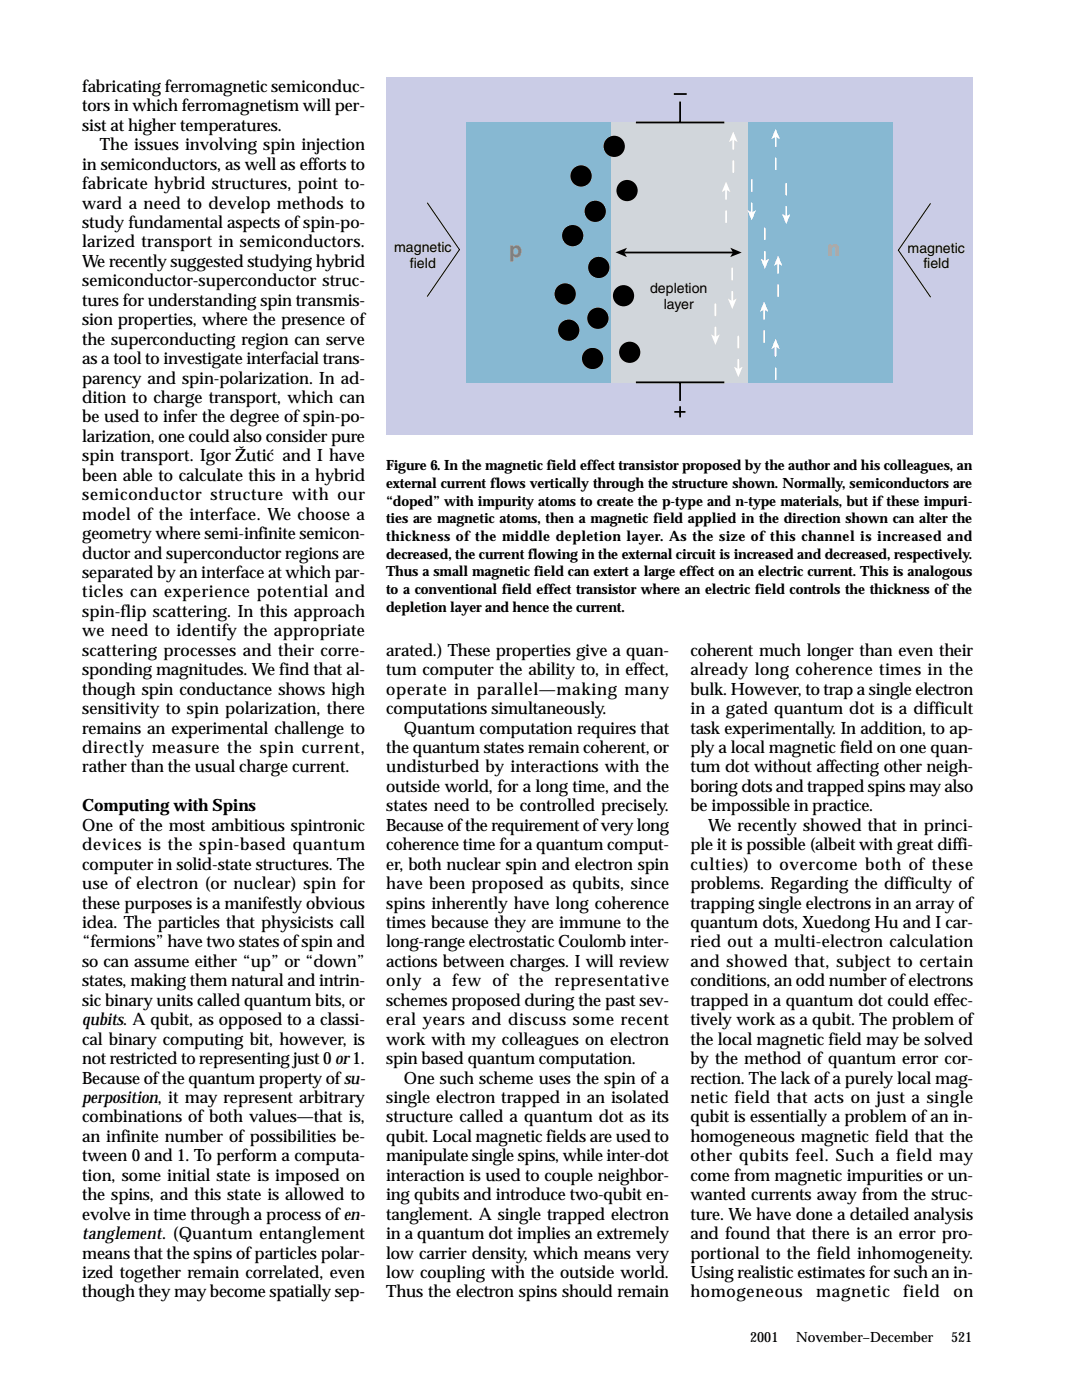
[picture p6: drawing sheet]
<svg xmlns="http://www.w3.org/2000/svg" width="216mm" height="279mm" viewBox="0 0 216 279" stroke-linecap="round" stroke-linejoin="round" font-family="sans-serif">
<defs><g id="words">
<text font-size="4.2" fill="#e62878" x="101.6" y="51.3">p</text>
<text font-size="4.2" fill="#d6e631" x="165.1" y="51.1">n</text>
<g font-size="3.4">
<text x="16.4" y="18.3">fabricating ferromagnetic semiconduc-</text>
<text x="16.4" y="22.2">tors in which ferromagnetism will per-</text>
<text x="16.4" y="26.1">sist at higher temperatures.</text>
<text x="19.9" y="30">The issues involving spin injection</text>
<text x="16.4" y="33.9">in semiconductors, as well as efforts to</text>
<text x="16.4" y="37.7">fabricate hybrid structures, point to-</text>
<text x="16.4" y="41.6">ward a need to develop methods to</text>
<text x="16.4" y="45.5">study fundamental aspects of spin-po-</text>
<text x="16.4" y="49.4">larized transport in semiconductors.</text>
<text x="16.4" y="53.3">We recently suggested studying hybrid</text>
<text x="16.4" y="57.1">semiconductor-superconductor struc-</text>
<text x="16.4" y="61">tures for understanding spin transmis-</text>
<text x="16.4" y="64.9">sion properties, where the presence of</text>
<text x="16.4" y="68.8">the superconducting region can serve</text>
<text x="16.4" y="72.7">as a tool to investigate interfacial trans-</text>
<text x="16.4" y="76.6">parency and spin-polarization. In ad-</text>
<text x="16.4" y="80.4">dition to charge transport, which can</text>
<text x="16.4" y="84.3">be used to infer the degree of spin-po-</text>
<text x="16.4" y="88.2">larization, one could also consider pure</text>
<text x="16.4" y="96">been able to calculate this in a hybrid</text>
<text x="16.4" y="92.1">spin transport. Igor Zutic´ and I have</text>
<text x="47.7" y="91.4">ˇ</text>
<text x="16.4" y="99.8">semiconductor structure with our</text>
<text x="16.4" y="103.7">model of the interface. We choose a</text>
<text x="16.4" y="107.6">geometry where semi-infinite semicon-</text>
<text x="16.4" y="111.5">ductor and superconductor regions are</text>
<text x="16.4" y="115.4">separated by an interface at which par-</text>
<text x="16.4" y="119.2">ticles can experience potential and</text>
<text x="16.4" y="123.1">spin-flip scattering. In this approach</text>
<text x="16.4" y="127">we need to identify the appropriate</text>
<text x="16.4" y="130.9">scattering processes and their corre-</text>
<text x="77.1" y="130.9">arated.) These properties give a quan-</text>
<text x="137.8" y="130.9">coherent much longer than even their</text>
<text x="16.4" y="134.8">sponding magnitudes. We find that al-</text>
<text x="77.1" y="134.8">tum computer the ability to, in effect,</text>
<text x="137.8" y="134.8">already long coherence times in the</text>
<text x="16.4" y="138.6">though spin conductance shows high</text>
<text x="16.4" y="142.5">sensitivity to spin polarization, there</text>
<text x="77.1" y="138.6">operate in parallel—making many</text>
<text x="77.1" y="142.5">computations simultaneously.</text>
<text x="137.8" y="138.6">bulk. However, to trap a single electron</text>
<text x="137.8" y="142.5">in a gated quantum dot is a difficult</text>
<text x="16.4" y="146.4">remains an experimental challenge to</text>
<text x="80.6" y="146.4">Quantum computation requires that</text>
<text x="137.8" y="146.4">task experimentally. In addition, to ap-</text>
<text x="16.4" y="150.3">directly measure the spin current,</text>
<text x="16.4" y="154.2">rather than the usual charge current.</text>
<text x="77.1" y="150.3">the quantum states remain coherent, or</text>
<text x="77.1" y="154.2">undisturbed by interactions with the</text>
<text x="137.8" y="150.3">ply a local magnetic field on one quan-</text>
<text x="137.8" y="154.2">tum dot without affecting other neigh-</text>
<text x="16.4" y="161.9">Computing with Spins</text>
<text x="77.1" y="158">outside world, for a long time, and the</text>
<text x="77.1" y="161.9">states need to be controlled precisely.</text>
<text x="137.8" y="158">boring dots and trapped spins may also</text>
<text x="137.8" y="161.9">be impossible in practice.</text>
<text x="16.4" y="165.8">One of the most ambitious spintronic</text>
<text x="77.1" y="165.8">Because of the requirement of very long</text>
<text x="141.3" y="165.8">We recently showed that in princi-</text>
<text x="16.4" y="169.7">devices is the spin-based quantum</text>
<text x="16.4" y="173.6">computer in solid-state structures. The</text>
<text x="77.1" y="169.7">coherence time for a quantum comput-</text>
<text x="77.1" y="173.6">er, both nuclear spin and electron spin</text>
<text x="137.8" y="169.7">ple it is possible (albeit with great diffi-</text>
<text x="137.8" y="173.6">culties) to overcome both of these</text>
<text x="16.4" y="177.4">use of electron (or nuclear) spin for</text>
<text x="77.1" y="177.4">have been proposed as qubits, since</text>
<text x="137.8" y="177.4">problems. Regarding the difficulty of</text>
<text x="16.4" y="181.3">these purposes is a manifestly obvious</text>
<text x="16.4" y="185.2">idea. The particles that physicists call</text>
<text x="77.1" y="181.3">spins inherently have long coherence</text>
<text x="77.1" y="185.2">times because they are immune to the</text>
<text x="137.8" y="181.3">trapping single electrons in an array of</text>
<text x="137.8" y="185.2">quantum dots, Xuedong Hu and I car-</text>
<text x="16.4" y="189.1">“fermions” have two states of spin and</text>
<text x="77.1" y="189.1">long-range electrostatic Coulomb inter-</text>
<text x="137.8" y="189.1">ried out a multi-electron calculation</text>
<text x="16.4" y="193">so can assume either “up” or “down”</text>
<text x="16.4" y="196.8">states, making them natural and intrin-</text>
<text x="77.1" y="193">actions between charges. I will review</text>
<text x="77.1" y="196.8">only a few of the representative</text>
<text x="137.8" y="193">and showed that, subject to certain</text>
<text x="137.8" y="196.8">conditions, an odd number of electrons</text>
<text x="16.4" y="200.7">sic binary units called quantum bits, or</text>
<text x="77.1" y="200.7">schemes proposed during the past sev-</text>
<text x="137.8" y="200.7">trapped in a quantum dot could effec-</text>
<text x="16.4" y="204.6">qubits. A qubit, as opposed to a classi-</text>
<text x="16.4" y="208.5">cal binary computing bit, however, is</text>
<text x="77.1" y="204.6">eral years and discuss some recent</text>
<text x="77.1" y="208.5">work with my colleagues on electron</text>
<text x="137.8" y="204.6">tively work as a qubit. The problem of</text>
<text x="137.8" y="208.5">the local magnetic field may be solved</text>
<text x="16.4" y="212.4">not restricted to representing just 0or1.</text>
<text x="77.1" y="212.4">spin based quantum computation.</text>
<text x="137.8" y="212.4">by the method of quantum error cor-</text>
<text x="16.4" y="216.2">Because of the quantum property ofsu-</text>
<text x="16.4" y="220.1">perposition, it may represent arbitrary</text>
<text x="77.1" y="220.1">single electron trapped in an isolated</text>
<text x="80.6" y="216.2">One such scheme uses the spin of a</text>
<text x="137.8" y="216.2">rection. The lack of a purely local mag-</text>
<text x="137.8" y="220.1">netic field that acts on just a single</text>
<text x="16.4" y="224">combinations of both values—that is,</text>
<text x="16.4" y="227.9">an infinite number of possibilities be-</text>
<text x="77.1" y="224">structure called a quantum dot as its</text>
<text x="77.1" y="227.9">qubit. Local magnetic fields are used to</text>
<text x="137.8" y="224">qubit is essentially a problem of an in-</text>
<text x="137.8" y="227.9">homogeneous magnetic field that the</text>
<text x="16.4" y="231.8">tween 0 and 1. To perform a computa-</text>
<text x="77.1" y="231.8">manipulate single spins, while inter-dot</text>
<text x="137.8" y="231.8">other qubits feel. Such a field may</text>
<text x="16.4" y="235.6">tion, some initial state is imposed on</text>
<text x="16.4" y="239.5">the spins, and this state is allowed to</text>
<text x="77.1" y="235.6">interaction is used to couple neighbor-</text>
<text x="77.1" y="239.5">ing qubits and introduce two-qubit en-</text>
<text x="137.8" y="235.6">come from magnetic impurities or un-</text>
<text x="137.8" y="239.5">wanted currents away from the struc-</text>
<text x="16.4" y="243.4">evolve in time through a process ofen-</text>
<text x="77.1" y="243.4">tanglement. A single trapped electron</text>
<text x="137.8" y="243.4">ture. We have done a detailed analysis</text>
<text x="16.4" y="247.3">tanglement. (Quantum entanglement</text>
<text x="16.4" y="251.2">means that the spins of particles polar-</text>
<text x="77.1" y="247.3">in a quantum dot implies an extremely</text>
<text x="77.1" y="251.2">low carrier density, which means very</text>
<text x="137.8" y="247.3">and found that there is an error pro-</text>
<text x="137.8" y="251.2">portional to the field inhomogeneity.</text>
<text x="16.4" y="255.1">ized together remain correlated, even</text>
<text x="77.1" y="255">low coupling with the outside world.</text>
<text x="137.8" y="255">Using realistic estimates for such an in-</text>
<text x="16.4" y="258.9">though they may become spatially sep-</text>
<text x="77.1" y="258.9">Thus the electron spins should remain</text>
<text x="137.8" y="258.9">homogeneous</text>
<text x="162.9" y="258.9">magnetic</text>
<text x="180.2" y="258.9">field</text>
<text x="190.2" y="258.9">on</text>
</g>
<g font-size="2.8">
<text x="78.7" y="50.4">magnetic</text>
<text x="81.8" y="53.6">field</text>
<text x="181.1" y="50.4">magnetic</text>
<text x="184.2" y="53.6">field</text>
<text x="129.7" y="58.5">depletion</text>
<text x="132.5" y="61.7">layer</text>
<text x="77" y="93.8">Figure 6. In the magnetic field effect transistor proposed by the author and his colleagues, an</text>
<text x="77" y="97.4">external current flows vertically through the structure shown. Normally, semiconductors are</text>
<text x="77" y="100.9">“doped” with impurity atoms to create the p-type and n-type materials, but if these impuri-</text>
<text x="77" y="104.4">ties are magnetic atoms, then a magnetic field applied in the direction shown can alter the</text>
<text x="77" y="108">thickness of the middle depletion layer. As the size of this channel is increased and</text>
<text x="77" y="111.5">decreased, the current flowing in the external circuit is increased and decreased, respectively.</text>
<text x="77" y="115">Thus a small magnetic field can extert a large effect on an electric current. This is analogous</text>
<text x="77" y="118.5">to a conventional field effect transistor where an electric field controls the thickness of the</text>
<text x="77" y="122.1">depletion layer and hence the current.</text>
<text x="149.7" y="267.9">2001</text>
<text x="158.8" y="267.9">November–December</text>
<text x="189.8" y="267.9">521</text>
</g>
</g></defs>
<path d="M77 15.5h117.1v71.3h-117.1z" fill="#cacce6"/>
<path d="M85.3 40.5l6.4 9.4M91.7 49.8l-6.5 9.4M179.2 49.9l6.5 9.4M185.7 40.6l-6.5 9.4" fill="none" stroke="#000" stroke-width=".2"/>
<path d="M93.1 24.5h85v51.9h-85z" fill="#d1d6db"/>
<g fill="#87b8d2">
<path d="M93 24.5h29v51.9h-29z"/>
<path d="M149.2 24.5h28.9v51.9h-28.9z"/>
</g>
<circle cx="112.8" cy="58.7" r="2.12" fill="#000"/>
<path d="M144.9 37.5v2.2M144.9 42.1v2.3" fill="none" stroke="#fff" stroke-width=".35"/>
<path d="M144.9 36.2l.8 2.1-.8-.5-.9 .5z" fill="#fff"/>
<path d="M146.3 27.5v2.2M146.3 32.1v2.3" fill="none" stroke="#fff" stroke-width=".35"/>
<path d="M146.3 26.2l.9 2.1-.9-.4-.8 .4z" fill="#fff"/>
<path d="M154.8 68.8v2.3M154.8 73.5v2.2" fill="none" stroke="#fff" stroke-width=".35"/>
<path d="M154.8 67.6l.8 2.1-.8-.5-.9 .5z" fill="#fff"/>
<path d="M155.3 52.2v2.3M155.3 56.9v2.2" fill="none" stroke="#fff" stroke-width=".35"/>
<path d="M155.3 51l.8 2.1-.8-.5-.9 .5z" fill="#fff"/>
<path d="M152.5 61.4v2.2M152.5 66v2.3" fill="none" stroke="#fff" stroke-width=".35"/>
<path d="M152.5 60.2l.8 2.1-.8-.5-.9 .5z" fill="#fff"/>
<path d="M154.8 26.9v2.3M154.8 31.6v2.2" fill="none" stroke="#fff" stroke-width=".35"/>
<path d="M154.8 25.7l.8 2.1-.8-.5-.9 .5z" fill="#fff"/>
<path d="M150 35.9v2.2M150 40.5v2.3" fill="none" stroke="#fff" stroke-width=".35"/>
<path d="M149.1 41.9l.9 .5 .9-.5-.9 2.1z" fill="#fff"/>
<path d="M142.7 60.7v2.2M142.8 65.3v2.3" fill="none" stroke="#fff" stroke-width=".35"/>
<path d="M141.9 66.7l.9 .5 .8-.5-.8 2.1z" fill="#fff"/>
<path d="M156.9 36.6v2.3M156.9 41.3v2.2" fill="none" stroke="#fff" stroke-width=".35"/>
<path d="M156 42.7l.9 .5 .8-.5-.8 2.1z" fill="#fff"/>
<path d="M152.6 45.6v2.2M152.6 50.2v2.2" fill="none" stroke="#fff" stroke-width=".35"/>
<path d="M151.8 51.6l.8 .5 .9-.5-.9 2.1z" fill="#fff"/>
<path d="M147.3 67.1v2.3M147.3 71.8v2.2" fill="none" stroke="#fff" stroke-width=".35"/>
<path d="M146.5 73.2l.8 .5 .9-.5-.9 2.1z" fill="#fff"/>
<path d="M146.1 53.6v2.2M146.1 58.2v2.2" fill="none" stroke="#fff" stroke-width=".35"/>
<path d="M145.3 59.6l.8 .5 .9-.5-.9 2.1z" fill="#fff"/>
<g fill="#000">
<path d="M122.8 50.4l2.3-.9-.5 .9 .5 .9zM145.7 49.4l2.3 1-2.3 .9 .6-.9z"/>
<circle cx="116" cy="35.1" r="2.12"/>
<circle cx="122.6" cy="29.2" r="2.12"/>
<circle cx="125.1" cy="38" r="2.12"/>
<circle cx="114.3" cy="47" r="2.12"/>
<circle cx="118.8" cy="42.2" r="2.12"/>
<circle cx="119.5" cy="53.4" r="2.12"/>
<circle cx="124.4" cy="59" r="2.12"/>
<circle cx="113.5" cy="65.9" r="2.12"/>
<circle cx="118.2" cy="71.5" r="2.12"/>
<circle cx="119.3" cy="63.5" r="2.12"/>
<circle cx="125.7" cy="70.3" r="2.12"/>
</g>
<path d="M124.6 50.4h21.7z" fill="#000" stroke="#000" stroke-width=".35"/>
<path d="M134.5 18.8h2.5M126.9 24.4h17.6M135.7 20.3v4.1M126.9 76.3h17.6M135.7 76.4v3.6M134.6 82.2h2.2M135.7 81.1v2.2" fill="none" stroke="#000" stroke-width=".35"/>
<path d="M77 91.8h117v34.9h-117z" fill-rule="evenodd" fill="#fff"/>
<use href="#words"/>
</svg>
